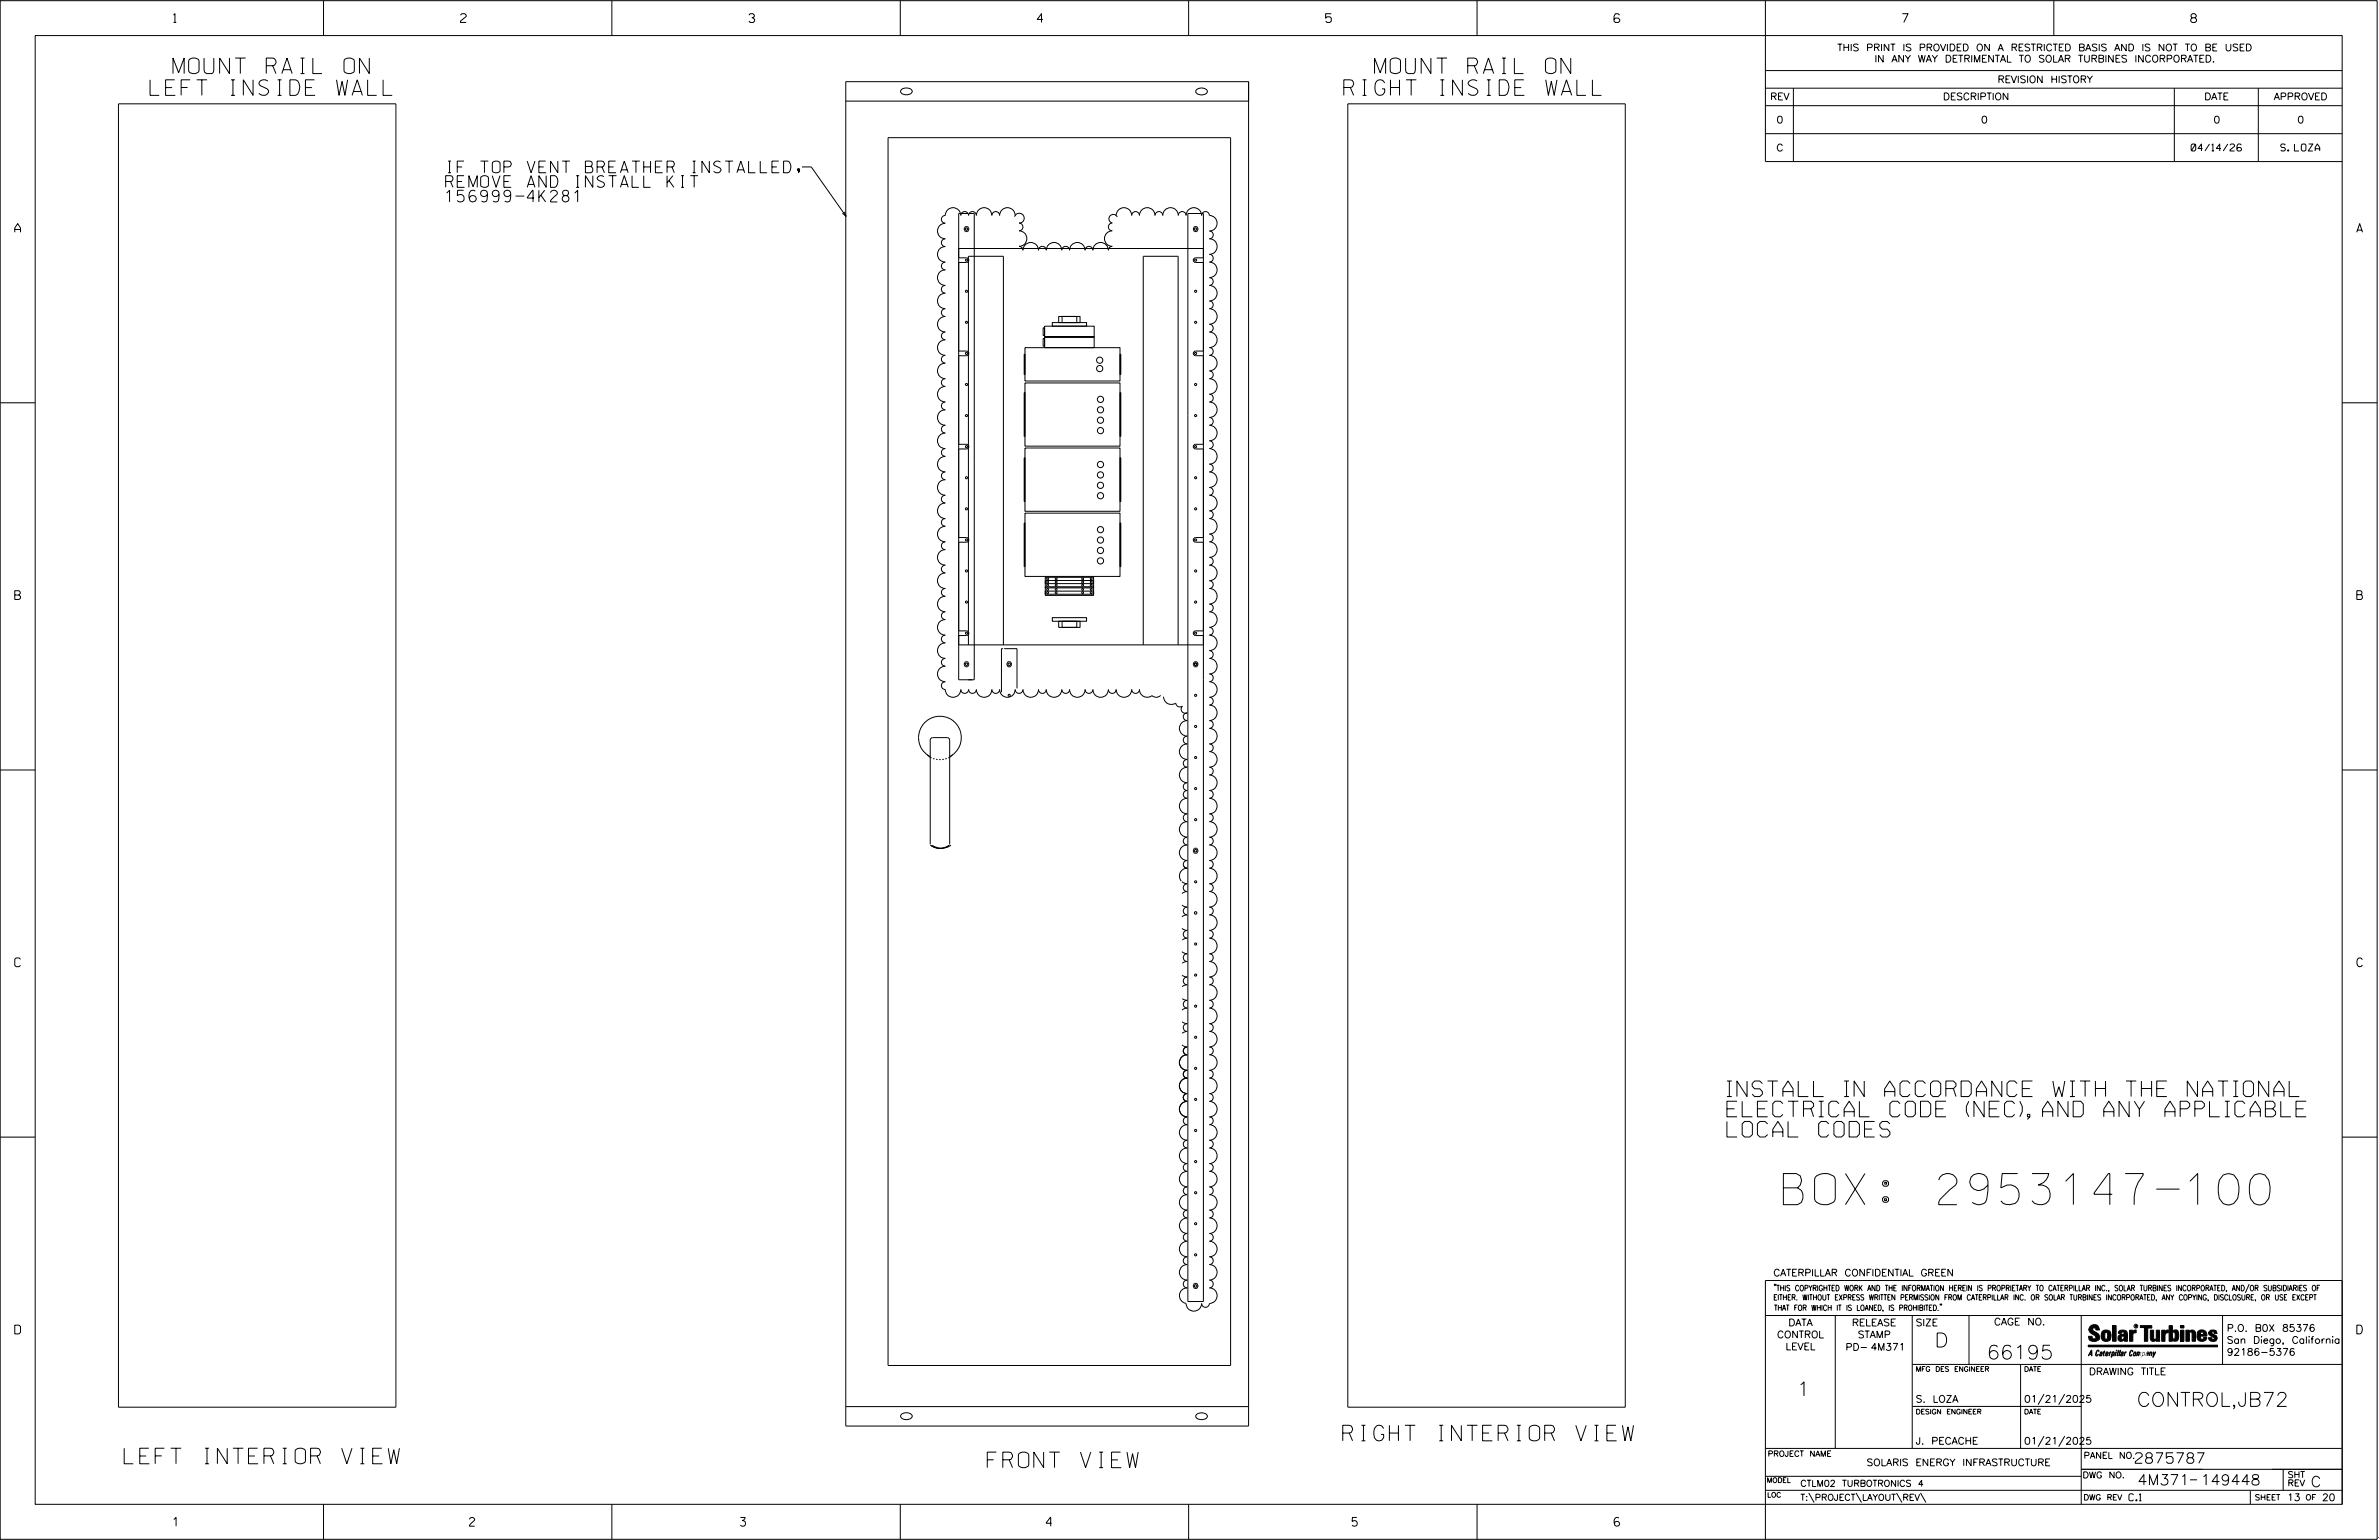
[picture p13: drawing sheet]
<svg xmlns="http://www.w3.org/2000/svg" width="864mm" height="559mm" viewBox="0 0 864 559" stroke-linecap="round" stroke-linejoin="round" font-family="sans-serif">
<defs><g id="words">
<text font-size="11.3" x="647.4" y="437.1">BOX: 2953147-100</text>
<g font-size="5.6">
<text x="62.8" y="26.7">MOUNT RAIL ON</text>
<text x="499" y="26.7">MOUNT RAIL ON</text>
<text x="54.5" y="34.6">LEFT INSIDE WALL</text>
<text x="487.8" y="34.6">RIGHT INSIDE WALL</text>
<text x="626.9" y="397.9">INSTALL IN ACCORDANCE WITH THE NATIONAL</text>
<text x="626.9" y="405.2">ELECTRICAL CODE (NEC), AND ANY APPLICABLE</text>
<text x="626.9" y="412.6">LOCAL CODES</text>
<text x="487.4" y="522.8">RIGHT INTERIOR VIEW</text>
<text x="45.1" y="531.1">LEFT INTERIOR VIEW</text>
<text x="358.4" y="532.6">FRONT VIEW</text>
</g>
<g font-size="5.1">
<text x="702.3" y="488.8">D</text>
<text x="721.2" y="493.2">66195</text>
<text x="652.2" y="506.5">1</text>
<text x="775.7" y="510.3">CONTROL,JB72</text>
</g>
<g font-size="4.2">
<text x="161.8" y="62.7">IF TOP VENT BREATHER INSTALLED,</text>
<text x="161.8" y="68">REMOVE AND INSTALL KIT</text>
<text x="161.8" y="73.3">156999-4K281</text>
</g>
<g font-size="3.8">
<text x="775.1" y="531">2875787</text>
<text x="775.9" y="538.9">4M371</text>
<text x="798.8" y="538.9">149448</text>
<text x="838.8" y="539.5">C</text>
</g>
<g font-size="3.2">
<text x="63" y="8.2">1</text>
<text x="167.2" y="8.2">2</text>
<text x="271.8" y="8.2">3</text>
<text x="376.5" y="8.2">4</text>
<text x="481.2" y="8.2">5</text>
<text x="690.6" y="8.2">7</text>
<text x="795.3" y="8.2">8</text>
<text x="5.4" y="84.3">A</text>
<text x="855.5" y="84.3">A</text>
<text x="5.4" y="217.5">B</text>
<text x="855.6" y="217.5">B</text>
<text x="5.4" y="350.8">C</text>
<text x="855.6" y="350.8">C</text>
<text x="5.4" y="484">D</text>
<text x="855.6" y="484">D</text>
<text x="62.8" y="553.8">1</text>
<text x="170.4" y="553.8">2</text>
<text x="268.8" y="553.8">3</text>
<text x="379.8" y="553.8">4</text>
<text x="490.8" y="553.8">5</text>
<text x="585.9" y="553.8">6</text>
</g>
<g font-size="2.5">
<text x="666.9" y="18.5">THIS PRINT IS PROVIDED ON A RESTRICTED BASIS AND IS NOT TO BE USED</text>
<text x="680.5" y="22.6">IN ANY WAY DETRIMENTAL TO SOLAR TURBINES INCORPORATED.</text>
<text x="725.1" y="30">REVISION HISTORY</text>
<text x="642.6" y="36.3">REV</text>
<text x="705.3" y="36.3">DESCRIPTION</text>
<text x="800.2" y="36.3">DATE</text>
<text x="825.4" y="36.3">APPROVED</text>
<text x="644.9" y="44.7">0</text>
<text x="719.1" y="44.7">0</text>
<text x="803.5" y="44.7">0</text>
<text x="834" y="44.7">0</text>
<text x="644.8" y="54.8">C</text>
<text x="795.4" y="54.8">04/14/26</text>
<text x="827.9" y="54.8">S. LOZA</text>
<text x="643.8" y="463">CATERPILLAR CONFIDENTIAL GREEN</text>
<text x="645.1" y="485.5">CONTROL</text>
<text x="649.2" y="481.1">DATA</text>
<text x="672.3" y="481.1">RELEASE</text>
<text x="674.4" y="485.5">STAMP</text>
<text x="695.4" y="481.1">SIZE</text>
<text x="723.8" y="480.8">CAGE NO.</text>
<text x="808.4" y="483.1">P.O. B0X 85376</text>
<text x="648.2" y="489.8">LEVEL</text>
<text x="669.9" y="490">PD- 4M371</text>
<text x="808.4" y="487.5">San Diego, California</text>
<text x="808.4" y="491.8">92186-5376</text>
<text x="758.3" y="498.9">DRAWING TITLE</text>
<text x="695.4" y="508.9">S. LOZA</text>
<text x="734.8" y="508.9">01/21/2025</text>
<text x="695.4" y="524.1">J. PECACHE</text>
<text x="734.8" y="524.1">01/21/2025</text>
<text x="677.6" y="531.9">SOLARIS ENERGY INFRASTRUCTURE</text>
<text x="772.8" y="544.6">C.1</text>
<text x="830.2" y="544.6">13</text>
<text x="842.9" y="544.6">20</text>
</g>
<g font-size="2.3">
<text x="756.4" y="529.2">PANEL NO.</text>
<text x="653.5" y="539.4">CTLM02 TURBOTRONICS 4</text>
<text x="756" y="536.3">DWG NO.</text>
<text x="830.4" y="539.3">REV</text>
<text x="830.4" y="536.2">SHT</text>
<text x="653.5" y="544.5">T:\PROJECT\LAYOUT\REV\</text>
</g>
<g font-size="2">
<text x="643.8" y="468.4">&quot;THIS COPYRIGHTED WORK AND THE INFORMATION HEREIN IS PROPRIETARY TO CATERPILLAR INC., SOLAR TURBINES INCORPORATED, AND/OR SUBSIDIARIES OF</text>
<text x="643.8" y="471.8">EITHER. WITHOUT EXPRESS WRITTEN PERMISSION FROM CATERPILLAR INC. OR SOLAR TURBINES INCORPORATED, ANY COPYING, DISCLOSURE, OR USE EXCEPT</text>
<text x="644" y="475.6">THAT FOR WHICH IT IS LOANED, IS PROHIBITED.&quot;</text>
<text x="641.7" y="528.5">PROJECT NAME</text>
<text x="756.3" y="544.3">DWG REV</text>
<text x="818.5" y="544.3">SHEET</text>
<text x="836.9" y="544.3">OF</text>
</g>
<g font-size="1.8">
<text x="695.4" y="497.6">MFG DES ENGINEER</text>
<text x="734.8" y="497.6">DATE</text>
<text x="695.4" y="513.1">DESIGN ENGINEER</text>
<text x="734.8" y="513.1">DATE</text>
<text x="641.3" y="538">MODEL</text>
<text x="641.5" y="543.3">LOC</text>
</g>
<text font-size=".9" x="775.1" y="481.7">R</text>
</g></defs>
<g fill="none" stroke="#000" stroke-width=".36">
<path d="M.1 .2h862.8v558.4h-862.8zM12.8 12.9h837.4v533h-837.4zM117.4 .2v12.7M222.1 .2v12.7M326.8 .2v12.7M431.5 .2v12.7M536.2 .2v12.7M587.9 5.5l-.5-.5h-1l-.5 1v1.7l.5 .4h1l.6-.4v-.6l-.6-.5h-1l-.5 .5M640.9 .2v58.4h209.3M745.6 .2v12.7M43 37.7h100.7v472.9h-100.7zM307 29.6h146.2v487.9h-146.2z"/>
<path d="M307 36.7h146.2M327.3 32.5a2.62 2.62 0 0 1 3.9 .7 2.43 2.43 0 0 1-4.3 0zM434.4 32.5a2.57 2.57 0 0 1 3.9 .7 2.43 2.43 0 0 1-4.2 0zM489.3 37.7h100.7v472.9h-100.7zM640.9 25.6h209.3M640.9 32h209.3M640.9 38.3h209.3M651 32v26.6M789.3 32v26.6M819.8 32v26.6M322.4 50h124.3v445.5h-124.3zM640.9 48.5h209.3"/>
<path d="M291.1 60.6h3.4l12.6 17.9M306.5 76.9l.6 1.6-1.3-1.1M348.6 77.5h-.6v169.2h5.7v-169.2h-1.9M349 77.5h2.4M368.3 78.6a1.78 1.78 0 0 1 2.1-1.2 1.78 1.78 0 0 1 1.4 2 1.78 1.78 0 0 1-1.9 1.5 1.41 1.41 0 0 1 1.4 1.4 1.41 1.41 0 0 1-1.4 1.4 2.82 2.82 0 0 1 2.8 2.9 2.82 2.82 0 0 1-2.8 2.8 1.45 1.45 0 0 1 1.4 1.4 2.82 2.82 0 0 1 2.9-2.8 2.82 2.82 0 0 1 2.8 2.8 1.41 1.41 0 0 1 1.4-1.4 1.41 1.41 0 0 1 1.4 1.4 2.82 2.82 0 0 1 2.8-2.8 2.82 2.82 0 0 1 2.8 2.8 1.41 1.41 0 0 1 1.5-1.4 1.41 1.41 0 0 1 1.4 1.4 2.82 2.82 0 0 1 2.8-2.8 2.82 2.82 0 0 1 2.8 2.8 1.41 1.41 0 0 1 1.4-1.4 1.41 1.41 0 0 1 1.4 1.4 2.8 2.8 0 0 1 2.8-2.8 2.8 2.8 0 0 1 2.8 2.8 1.45 1.45 0 0 1 1.5-1.4 2.82 2.82 0 0 1-2.9-2.8 2.82 2.82 0 0 1 2.9-2.9 1.41 1.41 0 0 1-1.5-1.4 1.41 1.41 0 0 1 1.5-1.4 1.59 1.59 0 0 1-.9-2.5 1.59 1.59 0 0 1 2.7 .3M368.5 78.2a2.82 2.82 0 0 0-2.8-2.8 2.82 2.82 0 0 0-2.8 2.8 1.41 1.41 0 0 0-1.4-1.4 1.41 1.41 0 0 0-1.5 1.4 2.8 2.8 0 0 0-2.8-2.8 2.8 2.8 0 0 0-2.8 2.8 1.41 1.41 0 0 0-1.4-1.4 1.41 1.41 0 0 0-1.4 1.4 1.41 1.41 0 0 0-1.4-1.4 1.41 1.41 0 0 0-1.4 1.4 2.82 2.82 0 0 0-2.8-2.8 2.82 2.82 0 0 0-2.9 2.8 1.41 1.41 0 0 0-1.4 1.4 1.41 1.41 0 0 0 1.4 1.4 2.82 2.82 0 0 0-2.8 2.8 2.82 2.82 0 0 0 2.8 2.8 1.41 1.41 0 0 0-1.4 1.5 1.41 1.41 0 0 0 1.4 1.4 2.82 2.82 0 0 0-2.8 2.8 2.82 2.82 0 0 0 2.8 2.8 1.41 1.41 0 0 0-1.4 1.4 1.41 1.41 0 0 0 1.4 1.4 2.82 2.82 0 0 0-2.8 2.9 2.82 2.82 0 0 0 2.8 2.8 1.41 1.41 0 0 0-1.4 1.4 1.41 1.41 0 0 0 1.4 1.4 2.8 2.8 0 0 0-2.8 2.8 2.8 2.8 0 0 0 2.8 2.8 1.41 1.41 0 0 0-1.4 1.4 1.41 1.41 0 0 0 1.4 1.4 2.82 2.82 0 0 0-2.8 2.9 2.82 2.82 0 0 0 2.8 2.8 1.41 1.41 0 0 0-1.4 1.4 1.41 1.41 0 0 0 1.4 1.4 2.82 2.82 0 0 0-2.8 2.8 2.82 2.82 0 0 0 2.8 2.8 1.41 1.41 0 0 0-1.4 1.5 1.41 1.41 0 0 0 1.4 1.4 2.82 2.82 0 0 0-2.8 2.8 2.82 2.82 0 0 0 2.8 2.8 1.41 1.41 0 0 0-1.4 1.4 1.41 1.41 0 0 0 1.4 1.4 2.82 2.82 0 0 0-2.8 2.9 2.82 2.82 0 0 0 2.8 2.8 1.41 1.41 0 0 0-1.4 1.4 1.41 1.41 0 0 0 1.4 1.4 2.8 2.8 0 0 0-2.8 2.8 2.8 2.8 0 0 0 2.8 2.8 1.41 1.41 0 0 0-1.4 1.4 1.41 1.41 0 0 0 1.4 1.4 2.82 2.82 0 0 0-2.8 2.8 2.82 2.82 0 0 0 2.8 2.9 1.41 1.41 0 0 0-1.4 1.4 1.41 1.41 0 0 0 1.4 1.4 2.82 2.82 0 0 0-2.8 2.8 2.82 2.82 0 0 0 2.8 2.8 1.41 1.41 0 0 0-1.4 1.4 1.41 1.41 0 0 0 1.4 1.5 2.82 2.82 0 0 0-2.8 2.8 2.82 2.82 0 0 0 2.8 2.8 1.41 1.41 0 0 0-1.4 1.4 1.41 1.41 0 0 0 1.4 1.4 2.82 2.82 0 0 0-2.8 2.8 2.82 2.82 0 0 0 2.8 2.9 1.39 1.39 0 0 0-1.4 1.4 1.39 1.39 0 0 0 1.4 1.4 2.82 2.82 0 0 0-2.8 2.8 2.82 2.82 0 0 0 2.8 2.8 1.41 1.41 0 0 0-1.4 1.4 1.41 1.41 0 0 0 1.4 1.4 2.82 2.82 0 0 0-2.8 2.8 2.82 2.82 0 0 0 2.8 2.9 1.41 1.41 0 0 0-1.4 1.4 1.41 1.41 0 0 0 1.4 1.4 2.82 2.82 0 0 0-2.8 2.8 2.82 2.82 0 0 0 2.8 2.8 1.41 1.41 0 0 0-1.4 1.4 1.41 1.41 0 0 0 1.4 1.5 2.82 2.82 0 0 0-2.8 2.8 2.82 2.82 0 0 0 2.8 2.8 1.41 1.41 0 0 0-1.4 1.4 1.41 1.41 0 0 0 1.4 1.4 2.82 2.82 0 0 0-2.8 2.8 2.82 2.82 0 0 0 2.8 2.9 1.39 1.39 0 0 0-1.4 1.4 1.39 1.39 0 0 0 1.4 1.4 2.82 2.82 0 0 0-2.8 2.8 2.82 2.82 0 0 0 2.8 2.8 1.41 1.41 0 0 0-1.4 1.4 1.41 1.41 0 0 0 1.4 1.4 2.82 2.82 0 0 0-2.8 2.8 2.82 2.82 0 0 0 2.8 2.9 1.41 1.41 0 0 0-1.4 1.4 1.41 1.41 0 0 0 1.4 1.4 2.82 2.82 0 0 0 2.9 2.8 2.82 2.82 0 0 0 2.8-2.8 1.41 1.41 0 0 0 1.4 1.4 1.41 1.41 0 0 0 1.4-1.4 1.41 1.41 0 0 0 1.4 1.4 1.41 1.41 0 0 0 1.4-1.4 2.8 2.8 0 0 0 2.8 2.8 2.8 2.8 0 0 0 2.8-2.8 1.41 1.41 0 0 0 1.5 1.4 1.41 1.41 0 0 0 1.4-1.4 2.82 2.82 0 0 0 2.8 2.8 2.82 2.82 0 0 0 2.8-2.8 1.41 1.41 0 0 0 1.4 1.4 1.41 1.41 0 0 0 1.4-1.4 2.82 2.82 0 0 0 2.9 2.8 2.82 2.82 0 0 0 2.8-2.8 1.41 1.41 0 0 0 1.4 1.4 1.41 1.41 0 0 0 1.4-1.4 2.82 2.82 0 0 0 2.8 2.8 2.82 2.82 0 0 0 2.8-2.8 1.41 1.41 0 0 0 1.5 1.4 1.41 1.41 0 0 0 1.4-1.4 2.82 2.82 0 0 0 2.8 2.8 2.82 2.82 0 0 0 2.8-2.8 1.41 1.41 0 0 0 1.4 1.4 1.41 1.41 0 0 0 1.4-1.4 2.8 2.8 0 0 0 2.8 2.8 2.8 2.8 0 0 0 2.8-2.8 1.41 1.41 0 0 0 1.5 1.4 1.41 1.41 0 0 0 1.4-1.4 2.82 2.82 0 0 0 2.8 2.8 2.82 2.82 0 0 0 2.8-2.8 1.41 1.41 0 0 0 1.4 1.4 1.41 1.41 0 0 0 1.4-1.4 2.81 2.81 0 0 0 1.6 2.5 2.81 2.81 0 0 0 3-.3 2.26 2.26 0 0 0 3.1-.1M405.2 78.2a2.82 2.82 0 0 1 2.8-2.8 2.82 2.82 0 0 1 2.8 2.8 1.41 1.41 0 0 1 1.4-1.4 1.41 1.41 0 0 1 1.4 1.4 2.82 2.82 0 0 1 2.9-2.8 2.82 2.82 0 0 1 2.8 2.8 1.41 1.41 0 0 1 1.4-1.4 1.41 1.41 0 0 1 1.4 1.4 2.82 2.82 0 0 1 2.8-2.8 2.82 2.82 0 0 1 2.8 2.8 1.41 1.41 0 0 1 1.5-1.4 1.41 1.41 0 0 1 1.4 1.4 2.82 2.82 0 0 1 2.8-2.8 2.82 2.82 0 0 1 2.8 2.8 1.41 1.41 0 0 1 1.4-1.4 1.41 1.41 0 0 1 1.4 1.4 2.82 2.82 0 0 1 2.8 2.8 2.82 2.82 0 0 1-2.8 2.8 1.41 1.41 0 0 1 1.4 1.4 1.41 1.41 0 0 1-1.4 1.4 2.82 2.82 0 0 1 2.8 2.9 2.82 2.82 0 0 1-2.8 2.8 1.41 1.41 0 0 1 1.4 1.4 1.41 1.41 0 0 1-1.4 1.4 2.82 2.82 0 0 1 2.8 2.8 2.82 2.82 0 0 1-2.8 2.9 1.41 1.41 0 0 1 1.4 1.4 1.41 1.41 0 0 1-1.4 1.4 2.82 2.82 0 0 1 2.8 2.8 2.82 2.82 0 0 1-2.8 2.8 1.39 1.39 0 0 1 1.4 1.4 1.39 1.39 0 0 1-1.4 1.4 2.82 2.82 0 0 1 2.8 2.8 2.82 2.82 0 0 1-2.8 2.9 1.41 1.41 0 0 1 1.4 1.4 1.41 1.41 0 0 1-1.4 1.4 2.82 2.82 0 0 1 2.8 2.8 2.82 2.82 0 0 1-2.8 2.8 1.41 1.41 0 0 1 1.4 1.4 1.41 1.41 0 0 1-1.4 1.4 2.82 2.82 0 0 1 2.8 2.9 2.82 2.82 0 0 1-2.8 2.8 1.41 1.41 0 0 1 1.4 1.4 1.41 1.41 0 0 1-1.4 1.4 2.82 2.82 0 0 1 2.8 2.8 2.82 2.82 0 0 1-2.8 2.9 1.41 1.41 0 0 1 1.4 1.4 1.41 1.41 0 0 1-1.4 1.4 2.8 2.8 0 0 1 2.8 2.8 2.8 2.8 0 0 1-2.8 2.8 1.41 1.41 0 0 1 1.4 1.4 1.41 1.41 0 0 1-1.4 1.4 2.82 2.82 0 0 1 2.8 2.8 2.82 2.82 0 0 1-2.8 2.8 1.41 1.41 0 0 1 1.4 1.5 1.41 1.41 0 0 1-1.4 1.4 2.82 2.82 0 0 1 2.8 2.8 2.82 2.82 0 0 1-2.8 2.8 1.41 1.41 0 0 1 1.4 1.4 1.41 1.41 0 0 1-1.4 1.4 2.82 2.82 0 0 1 2.8 2.9 2.82 2.82 0 0 1-2.8 2.8 1.41 1.41 0 0 1 1.4 1.4 1.41 1.41 0 0 1-1.4 1.4 2.82 2.82 0 0 1 2.8 2.8 2.82 2.82 0 0 1-2.8 2.8 1.41 1.41 0 0 1 1.4 1.5 1.41 1.41 0 0 1-1.4 1.4 2.8 2.8 0 0 1 2.8 2.8 2.8 2.8 0 0 1-2.8 2.8 1.41 1.41 0 0 1 1.4 1.4 1.41 1.41 0 0 1-1.4 1.4 2.82 2.82 0 0 1 2.8 2.8 2.82 2.82 0 0 1-2.8 2.8 1.41 1.41 0 0 1 1.4 1.5 1.41 1.41 0 0 1-1.4 1.4 2.82 2.82 0 0 1 2.8 2.8 2.82 2.82 0 0 1-2.8 2.8 1.41 1.41 0 0 1 1.4 1.4 1.41 1.41 0 0 1-1.4 1.4 2.82 2.82 0 0 1 2.8 2.9 2.82 2.82 0 0 1-2.8 2.8 1.41 1.41 0 0 1 1.4 1.4 1.41 1.41 0 0 1-1.4 1.4 2.82 2.82 0 0 1 2.8 2.8 2.82 2.82 0 0 1-2.8 2.8 1.41 1.41 0 0 1 1.4 1.5 1.41 1.41 0 0 1-1.4 1.4 2.8 2.8 0 0 1 2.8 2.8 2.8 2.8 0 0 1-2.8 2.8 1.41 1.41 0 0 1 1.4 1.4 1.41 1.41 0 0 1-1.4 1.4 2.82 2.82 0 0 1 2.8 2.8 2.82 2.82 0 0 1-2.8 2.8 1.41 1.41 0 0 1 1.4 1.5 1.41 1.41 0 0 1-1.4 1.4 2.82 2.82 0 0 1 2.8 2.8 2.82 2.82 0 0 1-2.8 2.8 1.41 1.41 0 0 1 1.4 1.4 1.41 1.41 0 0 1-1.4 1.4 2.82 2.82 0 0 1 2.8 2.9 2.82 2.82 0 0 1-2.8 2.8 1.41 1.41 0 0 1 1.4 1.4 1.41 1.41 0 0 1-1.4 1.4 2.82 2.82 0 0 1 2.8 2.8 2.82 2.82 0 0 1-2.8 2.8 1.39 1.39 0 0 1 1.4 1.4 1.39 1.39 0 0 1-1.4 1.4 2.82 2.82 0 0 1 2.8 2.9 2.82 2.82 0 0 1-2.8 2.8 1.41 1.41 0 0 1 1.4 1.4 1.41 1.41 0 0 1-1.4 1.4 2.82 2.82 0 0 1 2.8 2.8 2.82 2.82 0 0 1-2.8 2.8 1.41 1.41 0 0 1 1.4 1.5 1.41 1.41 0 0 1-1.4 1.4 2.82 2.82 0 0 1 2.8 2.8 2.82 2.82 0 0 1-2.8 2.8 1.41 1.41 0 0 1 1.4 1.4 1.41 1.41 0 0 1-1.4 1.4 2.82 2.82 0 0 1 2.8 2.9 2.82 2.82 0 0 1-2.8 2.8 1.41 1.41 0 0 1 1.4 1.4 1.41 1.41 0 0 1-1.4 1.4 2.82 2.82 0 0 1 2.8 2.8 2.82 2.82 0 0 1-2.8 2.8 1.39 1.39 0 0 1 1.4 1.4 1.39 1.39 0 0 1-1.4 1.4 2.82 2.82 0 0 1 2.8 2.9 2.82 2.82 0 0 1-2.8 2.8 1.41 1.41 0 0 1 1.4 1.4 1.41 1.41 0 0 1-1.4 1.4 2.82 2.82 0 0 1 2.8 2.8 2.82 2.82 0 0 1-2.8 2.8 1.41 1.41 0 0 1 1.4 1.5 1.41 1.41 0 0 1-1.4 1.4 2.82 2.82 0 0 1 2.8 2.8 2.82 2.82 0 0 1-2.8 2.8 1.41 1.41 0 0 1 1.4 1.4 1.41 1.41 0 0 1-1.4 1.4 2.82 2.82 0 0 1 2.8 2.9 2.82 2.82 0 0 1-2.8 2.8 1.41 1.41 0 0 1 1.4 1.4 1.41 1.41 0 0 1-1.4 1.4 2.8 2.8 0 0 1 2.8 2.8 2.8 2.8 0 0 1-2.8 2.8 1.41 1.41 0 0 1 1.4 1.4 1.41 1.41 0 0 1-1.4 1.4 2.82 2.82 0 0 1 2.8 2.9 2.82 2.82 0 0 1-2.8 2.8 1.41 1.41 0 0 1 1.4 1.4 1.41 1.41 0 0 1-1.4 1.4 2.82 2.82 0 0 1 2.8 2.8 2.82 2.82 0 0 1-2.8 2.8 1.41 1.41 0 0 1 1.4 1.5 1.41 1.41 0 0 1-1.4 1.4 2.82 2.82 0 0 1 2.8 2.8 2.82 2.82 0 0 1-2.8 2.8 1.41 1.41 0 0 1 1.4 1.4 1.41 1.41 0 0 1-1.4 1.4 2.82 2.82 0 0 1 2.8 2.9 2.82 2.82 0 0 1-2.8 2.8 1.41 1.41 0 0 1 1.4 1.4 1.41 1.41 0 0 1-1.4 1.4 2.8 2.8 0 0 1 2.8 2.8 2.8 2.8 0 0 1-2.8 2.8 1.41 1.41 0 0 1 1.4 1.4 1.41 1.41 0 0 1-1.4 1.4 2.82 2.82 0 0 1 2.8 2.8 2.82 2.82 0 0 1-2.8 2.9 1.41 1.41 0 0 1 1.4 1.4 1.41 1.41 0 0 1-1.4 1.4 2.82 2.82 0 0 1 2.8 2.8 2.82 2.82 0 0 1-2.8 2.8 1.41 1.41 0 0 1 1.4 1.4 1.41 1.41 0 0 1-1.4 1.5 2.82 2.82 0 0 1 2.8 2.8 2.82 2.82 0 0 1-2.8 2.8 1.41 1.41 0 0 1 1.4 1.4 1.41 1.41 0 0 1-1.4 1.4 2.82 2.82 0 0 1 2.8 2.8 2.82 2.82 0 0 1-2.8 2.9 1.41 1.41 0 0 1 1.4 1.4 1.41 1.41 0 0 1-1.4 1.4 2.8 2.8 0 0 1 2.8 2.8 2.8 2.8 0 0 1-2.8 2.8 1.41 1.41 0 0 1 1.4 1.4 1.41 1.41 0 0 1-1.4 1.4 2.82 2.82 0 0 1 2.8 2.8 2.82 2.82 0 0 1-2.8 2.9 1.41 1.41 0 0 1 1.4 1.4 1.41 1.41 0 0 1-1.4 1.4 2.82 2.82 0 0 1 2.8 2.8 2.82 2.82 0 0 1-2.8 2.8 1.41 1.41 0 0 1 1.4 1.4 1.41 1.41 0 0 1-1.4 1.5 2.82 2.82 0 0 1 2.8 2.8 2.82 2.82 0 0 1-2.8 2.8 1.41 1.41 0 0 1 1.4 1.4 1.41 1.41 0 0 1-1.4 1.4 2.82 2.82 0 0 1 2.8 2.8 2.82 2.82 0 0 1-2.8 2.9 1.41 1.41 0 0 1-1.4 1.4 1.41 1.41 0 0 1-1.4-1.4 2.82 2.82 0 0 1-2.8 2.8 2.82 2.82 0 0 1-2.8-2.8M436 77.5h-4.8v394.8h5.6v-394.8h-.4M348 90.2h23.2M348 93.6h2.8a.85 .85 0 0 1 .9 .8 .85 .85 0 0 1-.9 .8h-2.8M350.4 82.2h.9l.5 .9-.5 .9h-.9l-.4-.9zM371.4 90.2h5.5"/>
<path d="M377.1 90.2h2.6M379.9 90.2h5.5M385.6 90.2h2.5M388.3 90.2h5.5M394.1 90.2h2.5M396.8 90.2h5.5M402.5 90.2h34.3M433.6 82.2h.9l.4 .9-.4 .9h-.9l-.5-.9zM436.8 93.6h-2.8a.85 .85 0 0 0-.8 .8 .85 .85 0 0 0 .8 .8h2.8M378.7 119h.5v2.7h-.5zM379.2 118.4h18v7.8h-18zM382 117.1h12.4v1.3h-12.4z"/>
<path d="M384.3 114.8h7.8v2.3h-7.8zM385.6 114.8h5.3v2.3h-5.3zM348 127.4h2.8a.85 .85 0 0 1 .9 .8 .85 .85 0 0 1-.9 .9h-2.8M371.8 128.5h.3v7.4h-.3zM372.1 139h34.5v22.9h-34.5zM372.1 126.2h34.5v12.1h-34.5zM378.7 122.8h.5v2.8h-.5zM379.2 122.3h18zM406.6 128.5h.3v7.4h-.3zM436.8 127.4h-2.8a.85 .85 0 0 0-.8 .8 .85 .85 0 0 0 .8 .9h2.8M.1 146.2h12.7M371.8 142.5h.3v15.8h-.3z"/>
<path d="M406.6 142.5h.3v15.8h-.3zM850.2 146.2h12.7M348 161.2h2.8a.85 .85 0 0 1 .9 .9 .85 .85 0 0 1-.9 .8h-2.8M371.8 166.1h.3v15.9h-.3zM372.1 162.6h34.5v22.9h-34.5zM406.6 166.1h.3v15.9h-.3zM436.8 161.2h-2.8a.85 .85 0 0 0-.8 .9 .85 .85 0 0 0 .8 .8h2.8M348 195.1h2.8a.85 .85 0 0 1 .9 .8 .85 .85 0 0 1-.9 .8h-2.8M371.8 189.8h.3v15.8h-.3zM372.1 186.2h34.5v23h-34.5zM406.6 189.8h.3v15.8h-.3zM436.8 195.1h-2.8a.85 .85 0 0 0-.8 .8 .85 .85 0 0 0 .8 .8h2.8"/>
<path d="M379.4 209.5h17.6v6.5h-17.6zM379.4 214.5h17.6v1.1h-17.6zM379.4 210.6h17.6v1.2h-17.6zM379.4 212.9h17.6v.4h-17.6zM348 228.9h2.8a.85 .85 0 0 1 .9 .9 .85 .85 0 0 1-.9 .8h-2.8M348 234h88.8M351.5 234v-141h12.7v141M364.1 235.4h-.6v15.8M364.5 235.4h4.7v14.4M382 224.1h12.4v1.3h-12.4zM384.3 225.4h7.8v2.2h-7.8zM385.6 225.4h5.3v2.2h-5.3z"/>
<path d="M415 234v-141h12.7v141M436.8 228.9h-2.8a.85 .85 0 0 0-.8 .9 .85 .85 0 0 0 .8 .8h2.8M350.4 240.1h.9l.5 .9-.5 .9h-.9l-.4-.9zM365.9 240.1h.9l.4 .9-.4 .9h-.9l-.5-.9zM422.4 252.8a2.82 2.82 0 0 0 4.4 2.3 1.56 1.56 0 0 0 2.4 1.2 1.49 1.49 0 0 0-.1 1.9 1.49 1.49 0 0 0 1.9 .5 1.41 1.41 0 0 0-1.5 1.4 1.41 1.41 0 0 0 1.5 1.4 2.82 2.82 0 0 0-2.9 2.8 2.82 2.82 0 0 0 2.9 2.8 1.41 1.41 0 0 0-1.5 1.4 1.41 1.41 0 0 0 1.5 1.4 2.8 2.8 0 0 0-2.9 2.9 2.8 2.8 0 0 0 2.9 2.8 1.41 1.41 0 0 0-1.5 1.4 1.41 1.41 0 0 0 1.5 1.4 2.82 2.82 0 0 0-2.9 2.8 2.82 2.82 0 0 0 2.9 2.8 1.41 1.41 0 0 0-1.5 1.4 1.41 1.41 0 0 0 1.5 1.4 1.41 1.41 0 0 0-1.5 1.5 1.41 1.41 0 0 0 1.5 1.4 2.82 2.82 0 0 0-2.9 2.8 2.82 2.82 0 0 0 2.9 2.8 1.41 1.41 0 0 0-1.5 1.4 1.41 1.41 0 0 0 1.5 1.4 2.82 2.82 0 0 0-2.9 2.9 2.82 2.82 0 0 0 2.9 2.8 1.41 1.41 0 0 0-1.5 1.4 1.41 1.41 0 0 0 1.5 1.4 2.82 2.82 0 0 0-2.9 2.8 2.82 2.82 0 0 0 2.9 2.8 1.39 1.39 0 0 0-1.5 1.4 1.39 1.39 0 0 0 1.5 1.4M433.6 240.1h.9l.4 .9-.4 .9h-.9l-.5-.9zM.1 279.4h12.7M336.6 273.9l1.6 1.1M337.7 274.6a7.8 7.8 0 0 1-2.5-11.8 7.8 7.8 0 0 1 12 0 7.8 7.8 0 0 1-2.5 11.8M338.7 275.2l.5 .2M339.8 275.5l.6 .1M340.9 275.6h.6"/>
<path d="M342.6 275.5l-.5 .1M343.7 275.2l-.6 .2M345.8 273.9l-1.6 1.1M850.2 279.4h12.7M337.7 306.4v-37.9l.2-.6 .7-.2h5.3l.6 .2 .2 .6v37.9M337.8 306.7a5.6 5.6 0 0 0 6.8 0l-.2 .1a5.6 5.6 0 0 1-6.6-.1zM345.2 306.7l-.2 .1a5.6 5.6 0 0 1-6.6-.1M429 319.9l1.1 .6 .9 .2a1.41 1.41 0 0 0-1.5 1.4 1.41 1.41 0 0 0 1.5 1.4l-1.9 .7M429.8 314.4l1.2 .6M431 315a2.85 2.85 0 0 0-2.6 1.7 2.85 2.85 0 0 0 .4 3M433.6 307.8h.9l.4 .9-.4 .9h-.9l-.5-.9zM429.1 336.9l1 .6 .9 .1a1.41 1.41 0 0 0-1.5 1.4 1.41 1.41 0 0 0 1.5 1.4l-1.8 .7"/>
<path d="M429.1 328.4l1.9 .7a1.41 1.41 0 0 0-1.5 1.5 1.41 1.41 0 0 0 1.5 1.4l-1.3 .2-.7 .5M429 345.3l2 .8a1.41 1.41 0 0 0-1.5 1.4 1.41 1.41 0 0 0 1.5 1.4l-1.8 .6M429.1 353.8l1.9 .7a1.41 1.41 0 0 0-1.5 1.4 1.41 1.41 0 0 0 1.5 1.4l-1.9 .7M429 379.1l1.1 .7 .9 .1h-.3a1.41 1.41 0 0 0-1.2 1.6 1.41 1.41 0 0 0 1.5 1.2 2.82 2.82 0 0 0-2.9 2.9 2.82 2.82 0 0 0 2.9 2.8 1.41 1.41 0 0 0-1.5 1.4 1.41 1.41 0 0 0 1.5 1.4 2.8 2.8 0 0 0-2.9 2.8 2.8 2.8 0 0 0 2.9 2.8 1.41 1.41 0 0 0-1.5 1.4 1.41 1.41 0 0 0 1.5 1.4 2.82 2.82 0 0 0-2.9 2.8 2.82 2.82 0 0 0 2.9 2.9 1.41 1.41 0 0 0-1.5 1.4 1.41 1.41 0 0 0 1.5 1.4 2.82 2.82 0 0 0-2.9 2.8 2.82 2.82 0 0 0 2.9 2.8 1.41 1.41 0 0 0-1.5 1.4 1.41 1.41 0 0 0 1.5 1.5 2.82 2.82 0 0 0-2.9 2.8 2.82 2.82 0 0 0 2.9 2.8 1.41 1.41 0 0 0-1.5 1.4 1.41 1.41 0 0 0 1.5 1.4 2.82 2.82 0 0 0-2.9 2.8 2.82 2.82 0 0 0 2.9 2.9 1.41 1.41 0 0 0-1.5 1.4 1.41 1.41 0 0 0 1.5 1.4 2.8 2.8 0 0 0-2.9 2.8 2.8 2.8 0 0 0 2.9 2.8 1.41 1.41 0 0 0-1.5 1.4 1.41 1.41 0 0 0 1.5 1.4 2.82 2.82 0 0 0-2.9 2.8 2.82 2.82 0 0 0 2.9 2.9 1.41 1.41 0 0 0-1.5 1.4 1.41 1.41 0 0 0 1.5 1.4 2.82 2.82 0 0 0-2.9 2.8 2.82 2.82 0 0 0 2.9 2.8 1.41 1.41 0 0 0-1.5 1.4 1.41 1.41 0 0 0 1.5 1.5 2.82 2.82 0 0 0-2.9 2.8 2.82 2.82 0 0 0 2.9 2.8 1.41 1.41 0 0 0-1.5 1.4 1.41 1.41 0 0 0 1.5 1.4 2.82 2.82 0 0 0-2.8 2.6 2.82 2.82 0 0 0 2.3 3M429.1 370.8l1.9 .6a1.41 1.41 0 0 0-1.5 1.5 1.41 1.41 0 0 0 1.5 1.4l-1.9 .6M429.2 362.4l1.8 .6a1.41 1.41 0 0 0-1.5 1.4 1.41 1.41 0 0 0 1.5 1.4l-1.9 .7M.1 412.6h12.7M850.2 412.6h12.7M433.6 465.7h.9l.4 .9-.4 .9h-.9l-.5-.9zM640.9 477.3h209.3M644.2 466.1l-.1 .4M644.7 466.1l-.2 .4"/>
<path d="M666.2 477.3v48.3M694.2 477.3v48.3M704.4 473.3l-.1 .4M704.8 473.3l-.1 .4M714.8 477.3v17.8M755.5 477.3v68.6M806.8 477.3v17.8M816.5 466l-1.4 3.1M850.2 464.6h-209.3v94M850.2 464.8v81.1M694.2 495.1h156M733.5 495.1v30.5"/>
<path d="M758.6 481.4a2.02 2.02 0 0 1 3.1-.1l.5 1.3h-1.3l-.2-.6-.4-.2-.6 .1-.1 .4 .4 .7a2.46 2.46 0 0 1 2.2 2.9 2.83 2.83 0 0 1-3.8 .3l-.3-1.3h1.3l.2 .7 .6 .3 .5-.2 .2-.5-.4-.6-1.9-1.2-.4-.9zM759.2 491.3h-.7l.7-1.2v1.9h.2l-.1-2.1-1.3 2.1 .5-.5h.7M761.3 490l.3-.2 .4 .3-.1 .3-.3-.4-.4 .3-.3 1.6h.4l.4-.5-.3 .6-.4 .1-.3-.4zM762.6 490.6l.5-.1-.1 1.4h-.9a.74 .74 0 0 1 .9-.8l-.3 .7-.5 .1 .2-.5 .6-.2v-.5l-.7 .2zM763 483.2a2.17 2.17 0 0 1 3.1 0l.3 1.4-.3 1.5a2.17 2.17 0 0 1-3.1 0l-.3-1.5zM763.6 490.5l.4-.4 .2 .6h-.3l-.3 .9 .2 .4-.3-.1zM764.1 483.7l.5-.4 .4 .3v2.2l-.4 .2-.5-.2zM764.6 491.1l.6 .2v-.7l-.4-.1-.4 .6-.1 .8h.6M764.6 491.1l-.1 .8h.4M764.6 482.6v.8M764.8 490.7l.4 .1v.3h-.6zM765 491.5l-.1 .4z"/>
<path d="M766 490.5l-.5 1.5zM766 490.8l.4-.3-.4 .4M766.9 481h1.3v5.7h-1.3zM767 490.8l.5 .1-.3 .8-.4 .2zM767.3 490.5h-.5l-.5 2M767.3 490.5a.8 .8 0 0 1 .2 1 .8 .8 0 0 1-.9 .4l-.1 .6M767.3 490.5l-.1 .2M768.1 490.5l-.4 1.5zM768.2 489.9h.3l-.1 .2h-.2zM769 489.9l-.5 2.1zM769.7 489.9l-.6 2.1zM770.1 491.4l.5-.3-.5 .8z"/>
<path d="M770.4 491.9h.1M770.6 491.1l.1-.4-.7 .2 .1-.3 .6-.1 .2 .3-.5 1.1M770.6 491.1a.74 .74 0 0 0-.8 .8h.6M771 484.8h-.7l-.3 .6 .4 .7 .5-.3 .1-2.4h-.8l-.1 .4h-1.2a1.71 1.71 0 0 1 1.8-1.3 1.71 1.71 0 0 1 1.6 1.4v2.8h-1.1l-.1-.6M771 484.2l-1.5 .1a1.41 1.41 0 0 0 0 2.4l.5 .1 1.1-.7M771.2 486.1h-.1M771.4 490.5l.1 .3 .4-.3-.9 1.5zM771.5 490.8h.1M773 482.7h1.2v.5l.5-.5 .7-.1v1h-.6l-.5 .4-.1 2.7h-1.2zM773.3 490.3l.6-.4 .4 .2-.1 .4-.3-.4a1.28 1.28 0 0 0-.5 1.8l.6-.4-.1 .4-.8 .1zM774.7 490.8l.5-.3a.88 .88 0 0 1 .2 .9 .88 .88 0 0 1-.7 .7l-.2-.2zM774.8 490.9h.5l-.3 1h-.3l-.2-.2z"/>
<path d="M775.2 490.5l-.1 .2M776.8 481h4.3v.9h-1.5v4.8h-1.3M776.8 490.6l-.8 .2v-.3l-.4 1.5 .8-1.3v1.3l.3-1.2M779.3 491.1h.4M779.6 490.5h.3l-.3 1.4M779.6 490.7h.2l-.1 .4M779.7 491.1l-.1 .4M779.7 491.1l-.4 .2M780.1 492l.4-1.5 .1 .3 .3-.3 .3 .2-.3 1.3v-1.3l-.7 1.3M780.6 482.7h1.2v2.7l.1 .4 .4 .3 .4-.7v-2.7h1.2l.1 4h-1.3v-.5l-1.1 .6-.7-.3-.3-.7zM781.6 492.5l1-2-.8 1.3-.2-1.3-.2 2M784.7 482.7h1.2v.5l.5-.5 .7-.1v1h-.5l-.6 .4-.1 2.7h-1.2z"/>
<path d="M787.4 481h1.2v2a1.4 1.4 0 0 1 2.2 .2l.1 1.4-.4 1.9-1.5 .1-.4-.5v-1l.5 .9 .5-.3v-2.1l-.5-.4-.5 .7v2.8h-1.2zM791.5 482.7h1.3v4h-1.3zM791.5 481h1.3v.9h-1.3zM793.5 482.7h1.3v.4l.7-.5 1.1 .2 .4 .6v3.3h-1.2l-.3-3.4-.7 .2v3.2h-1.3zM794.8 483.1h.1M797.7 483.2a1.92 1.92 0 0 1 2.4-.5 1.92 1.92 0 0 1 1 2.1h-2.3v.8l.6 .5 .5-.3v-.5h1.2a1.83 1.83 0 0 1-2.1 1.4 1.83 1.83 0 0 1-1.5-2.1zM798.8 484.2v.6M799.1 483.4h.6l.2 .8h-1.1zM804.6 482.9a1.84 1.84 0 0 0-2.9 .8 3.3 3.3 0 0 0 2.2 1.9l-.5 .5-.4-.3-.1-.4h-1.2l.1 .6a1.92 1.92 0 0 0 2.9 .4M804.9 483.8h-1.2l-.2-.6-.5 .1-.1 .3 .1 .3 1.8 .9M805.1 488.1h-47.1v.6h47.1M307 510.4h146.2"/>
<path d="M327.3 513.2a2.61 2.61 0 0 1 3.9 .7 2.4 2.4 0 0 1-4.3 0zM434.4 513.2a2.61 2.61 0 0 1 3.9 .7 2.43 2.43 0 0 1-4.2 0zM694.2 510.3h61.3M742 505.8l-2.2 3.9M749.5 505.8l-2.2 3.9M640.9 525.6h209.2M640.9 535.7h114.6M742 521.1l-2.2 3.8M749.5 521.1l-2.2 3.8M755.5 533.2h94.7M795 537h2.6M828.8 533.2v7.6"/>
<path d="M117.4 545.9v12.7M222.1 545.9v12.7M326.8 545.9v12.7M431.5 545.9v12.7M536.2 545.9v12.7M640.9 540.8h209.3M656.6 541.7l2 3.5M673.8 541.7l1.9 3.5M688.4 541.7l2 3.5M697.2 541.7l1.9 3.5M816.9 541v4.9M863.5 558h.1"/>
<circle cx="350.8" cy="94.4" r=".39"/>
<circle cx="350.8" cy="83.1" r=".45"/>
<circle cx="434" cy="94.4" r=".39"/>
<circle cx="434" cy="83.1" r=".45"/>
<circle cx="350.8" cy="105.7" r=".39"/>
<circle cx="350.8" cy="117" r=".38"/>
<circle cx="434" cy="105.7" r=".39"/>
<circle cx="434" cy="117" r=".38"/>
<circle cx="350.8" cy="139.5" r=".39"/>
<circle cx="350.8" cy="128.2" r=".39"/>
<circle cx="399.2" cy="130.7" r="1.13"/>
<circle cx="399.2" cy="133.7" r="1.13"/>
<circle cx="434" cy="139.5" r=".39"/>
<circle cx="434" cy="128.2" r=".39"/>
<circle cx="350.8" cy="150.8" r=".38"/>
<circle cx="399.5" cy="148.7" r="1.13"/>
<circle cx="399.5" cy="144.9" r="1.13"/>
<circle cx="399.5" cy="152.5" r="1.13"/>
<circle cx="399.5" cy="156.2" r="1.13"/>
<circle cx="434" cy="150.8" r=".38"/>
<circle cx="350.8" cy="162.1" r=".39"/>
<circle cx="350.8" cy="173.4" r=".39"/>
<circle cx="399.5" cy="172.3" r="1.13"/>
<circle cx="399.5" cy="176.1" r="1.13"/>
<circle cx="399.5" cy="179.9" r="1.13"/>
<circle cx="399.5" cy="168.6" r="1.13"/>
<circle cx="434" cy="173.4" r=".39"/>
<circle cx="434" cy="162.1" r=".39"/>
<circle cx="350.8" cy="184.6" r=".39"/>
<circle cx="350.8" cy="195.9" r=".38"/>
<circle cx="399.5" cy="199.7" r="1.13"/>
<circle cx="399.5" cy="192.2" r="1.13"/>
<circle cx="399.5" cy="196" r="1.13"/>
<circle cx="434" cy="184.6" r=".39"/>
<circle cx="434" cy="195.9" r=".38"/>
<circle cx="350.8" cy="207.2" r=".39"/>
<circle cx="350.8" cy="218.5" r=".39"/>
<circle cx="380.3" cy="212.3" r=".36"/>
<circle cx="380.3" cy="213.9" r=".36"/>
<circle cx="380.3" cy="215" r=".36"/>
<circle cx="380.3" cy="210" r=".36"/>
<circle cx="380.3" cy="211.2" r=".36"/>
<circle cx="383.4" cy="215" r=".35"/>
<circle cx="383.4" cy="212.3" r=".35"/>
<circle cx="383.4" cy="211.2" r=".35"/>
<circle cx="383.4" cy="213.9" r=".35"/>
<circle cx="383.4" cy="210" r=".35"/>
<circle cx="393" cy="212.3" r=".35"/>
<circle cx="393" cy="213.9" r=".35"/>
<circle cx="393" cy="211.2" r=".35"/>
<circle cx="393" cy="210" r=".35"/>
<circle cx="393" cy="215" r=".35"/>
<circle cx="396.1" cy="212.3" r=".36"/>
<circle cx="396.1" cy="215" r=".36"/>
<circle cx="396.1" cy="211.2" r=".36"/>
<circle cx="396.1" cy="213.9" r=".36"/>
<circle cx="396.1" cy="210" r=".36"/>
<circle cx="399.5" cy="203.5" r="1.13"/>
<circle cx="434" cy="218.5" r=".39"/>
<circle cx="434" cy="207.2" r=".39"/>
<circle cx="350.8" cy="229.8" r=".39"/>
<circle cx="434" cy="229.8" r=".39"/>
<circle cx="350.8" cy="241" r=".45"/>
<circle cx="366.4" cy="252.3" r=".39"/>
<circle cx="366.4" cy="241" r=".45"/>
<circle cx="434" cy="252.3" r=".39"/>
<circle cx="434" cy="241" r=".45"/>
<circle cx="434" cy="263.6" r=".39"/>
<circle cx="434" cy="274.9" r=".38"/>
<circle cx="434" cy="297.4" r=".39"/>
<circle cx="434" cy="286.1" r=".39"/>
<circle cx="434" cy="320" r=".38"/>
<circle cx="434" cy="308.7" r=".45"/>
<circle cx="434" cy="331.3" r=".46"/>
<circle cx="434" cy="342.5" r=".39"/>
<circle cx="434" cy="353.8" r=".38"/>
<circle cx="434" cy="376.4" r=".39"/>
<circle cx="434" cy="365.1" r=".39"/>
<circle cx="434" cy="387.7" r=".39"/>
<circle cx="434" cy="398.9" r=".38"/>
<circle cx="434" cy="410.2" r=".39"/>
<circle cx="434" cy="432.8" r=".39"/>
<circle cx="434" cy="421.5" r=".39"/>
<circle cx="434" cy="444" r=".39"/>
<circle cx="434" cy="455.3" r=".39"/>
<circle cx="434" cy="466.6" r=".46"/>
<circle cx="775.4" cy="481.2" r=".69"/>
</g>
<g fill="#000">
<path d="M768.1 490.5l-.4 1.5zM768.2 489.9h.3l-.1 .2h-.2zM769 489.9l-.5 2.1zM769.7 489.9l-.6 2.1zM791.5 481h1.3v.9h-1.3zM791.5 482.7h1.3v4h-1.3zM758 488.1h47.1v.6h-47.1z"/>
<path d="M759.2 489.9l-1.2 2.1 .5-.5h.7v.5h.2zM759.2 490.1v1.2h-.7z" fill-rule="evenodd"/>
<path d="M758.6 481.4a2.02 2.02 0 0 1 3.1-.1l.5 1.3h-1.3l-.2-.6-.4-.2-.6 .1-.1 .4 .4 .7a2.46 2.46 0 0 1 2.2 2.9 2.83 2.83 0 0 1-3.8 .3l-.3-1.3h1.3l.2 .7 .6 .3 .5-.2 .2-.5-.4-.6-1.9-1.2-.4-.9z" fill-rule="evenodd"/>
<path d="M761.3 490l.3-.2 .4 .3-.1 .3-.3-.4-.4 .3-.3 1.6h.4l.4-.5-.3 .6-.4 .1-.3-.4z" fill-rule="evenodd"/>
<path d="M762.6 490.6l.5-.1-.1 1.4h-.9a.74 .74 0 0 1 .9-.8l-.6 .3-.2 .5 .5-.1 .3-.6v-.5l-.7 .2z" fill-rule="evenodd"/>
<path d="M763.6 490.5l.4-.4 .2 .6h-.3l-.3 .9 .2 .4-.3-.1z" fill-rule="evenodd"/>
<path d="M764.8 490.5l.5 .3-.1 .5h-.6l.6-.2v-.3l-.4-.1-.3 1.2h.4l.3-.4-.6 .6-.3-.2v-.4z" fill-rule="evenodd"/>
<path d="M763 483.2a2.17 2.17 0 0 1 3.1 0l.3 1.4-.3 1.5a2.17 2.17 0 0 1-3.1 0l-.3-1.5zM764.1 483.7v2.1l.5 .2 .4-.2v-2.2l-.4-.3z" fill-rule="evenodd"/>
<path d="M766 490.5v.3l.4-.1-.4 .2-.5 1.1z" fill-rule="evenodd"/>
<path d="M766.8 490.5l-.5 2 .3-.6a.71 .71 0 0 0 .9-.5 .71 .71 0 0 0-.4-.9zM767 490.8l.5 .1-.3 .8-.4 .2z" fill-rule="evenodd"/>
<path d="M766.9 481h1.3v5.7h-1.3z" fill-rule="evenodd"/>
<path d="M770.1 490.6l.6-.1 .2 .3-.4 1.2-.5 .1-.2-.5 .3-.5h.5l-.7 .5v.3l.4-.1 .4-.9-.5-.2-.2 .2z" fill-rule="evenodd"/>
<path d="M769.4 482.8l-.5 1h1.2l.1-.4h.8v.8l-1.5 .1a1.41 1.41 0 0 0 0 2.4l.5 .1 1.1-.7 .1 .6h1.1v-2.8a1.79 1.79 0 0 0-2.4-1.2zM770.3 484.8h.7l-.1 1-.5 .3-.4-.7z" fill-rule="evenodd"/>
<path d="M771.4 490.5l.1 .3 .4-.3-.9 1.5z" fill-rule="evenodd"/>
<path d="M773 482.7h1.2v.5l.5-.5 .7-.1v1h-.6l-.5 .4-.1 2.7h-1.2z" fill-rule="evenodd"/>
<path d="M773.3 490.3l.6-.4 .4 .2-.1 .4-.3-.4a1.28 1.28 0 0 0-.5 1.8l.6-.4-.3 .5h-.6z" fill-rule="evenodd"/>
<path d="M774.7 490.8l-.2 1.1h.7a.96 .96 0 0 0 0-1.4zM774.8 490.9h.5l-.1 .6-.5 .4-.2-.2z" fill-rule="evenodd"/>
<path d="M776 490.5v.3l.4-.3 .2 .3 .7-.2-.3 1.4v-1.3l-.6 1.3v-1.3l-.8 1.3z" fill-rule="evenodd"/>
<path d="M776.8 481h4.3v.9h-1.5v4.8h-1.3v-4.8h-1.5z" fill-rule="evenodd"/>
<path d="M777.9 490.5l-.5 2 .3-.6a.71 .71 0 0 0 .9-.5 .71 .71 0 0 0-.4-.9zM778.1 490.8l.3-.1 .1 .4-.5 .8-.2-.5z" fill-rule="evenodd"/>
<path d="M779.3 490.6l.6-.1-.3 1.5-.7-.1a.67 .67 0 0 1 .8-.8l-.6 .3-.1 .5 .4-.1 .4-.9-.4-.2-.3 .2z" fill-rule="evenodd"/>
<path d="M780.5 490.5l.1 .3 .3-.3 .3 .2-.3 1.3v-1.3l-.8 1.3z" fill-rule="evenodd"/>
<path d="M780.6 482.7h1.2v2.7l.1 .4 .4 .3 .4-.7v-2.7h1.2l.1 4h-1.3v-.5l-1.1 .6-.7-.3-.3-.7z" fill-rule="evenodd"/>
<path d="M781.6 490.5l.2 1.3 .8-1.3-1.2 2z" fill-rule="evenodd"/>
<path d="M784.7 482.7h1.2v.5l.5-.5 .7-.1v1h-.5l-.6 .4-.1 2.7h-1.2z" fill-rule="evenodd"/>
<path d="M787.4 481h1.2v2a1.4 1.4 0 0 1 2.2 .2l.1 1.4-.4 1.9-1.5 .1-.4-.5v-1l.5 .9 .5-.3v-2.1l-.5-.4-.5 .7v2.8h-1.2z" fill-rule="evenodd"/>
<path d="M793.5 482.7h1.3v.4a1.29 1.29 0 0 1 2.2 .3v3.3h-1.2l-.3-3.4-.7 .2v3.2h-1.3z" fill-rule="evenodd"/>
<path d="M797.7 483.2a1.92 1.92 0 0 1 2.4-.5 1.92 1.92 0 0 1 1 2.1h-2.3v.8l.6 .5 .5-.3v-.5h1.2a1.83 1.83 0 0 1-2.1 1.4 1.83 1.83 0 0 1-1.5-2.1zM799.1 483.4l-.3 .8h1.1l-.2-.8z" fill-rule="evenodd"/>
<path d="M801.9 483.2a1.94 1.94 0 0 1 3 .1v.5h-1.2l-.2-.6-.5 .1-.1 .3 .1 .3 1.8 .9a1.2 1.2 0 0 1 .1 1.3 1.2 1.2 0 0 1-1.2 .7l-1.6-.4-.4-1h1.2l.1 .4 .4 .3 .5-.5a3.3 3.3 0 0 1-2.2-1.9z" fill-rule="evenodd"/>
<circle cx="761.4" cy="492" r=".07"/>
<circle cx="762.2" cy="485.1" r=".07"/>
<circle cx="769.3" cy="492" r=".07"/>
<circle cx="773.1" cy="486.7" r=".07"/>
<circle cx="773.6" cy="492" r=".07"/>
<circle cx="791.5" cy="486.7" r=".07"/>
<circle cx="791.5" cy="481" r=".07"/>
<circle cx="794.8" cy="486.7" r=".07"/>
</g>
<use href="#words"/>
</svg>
